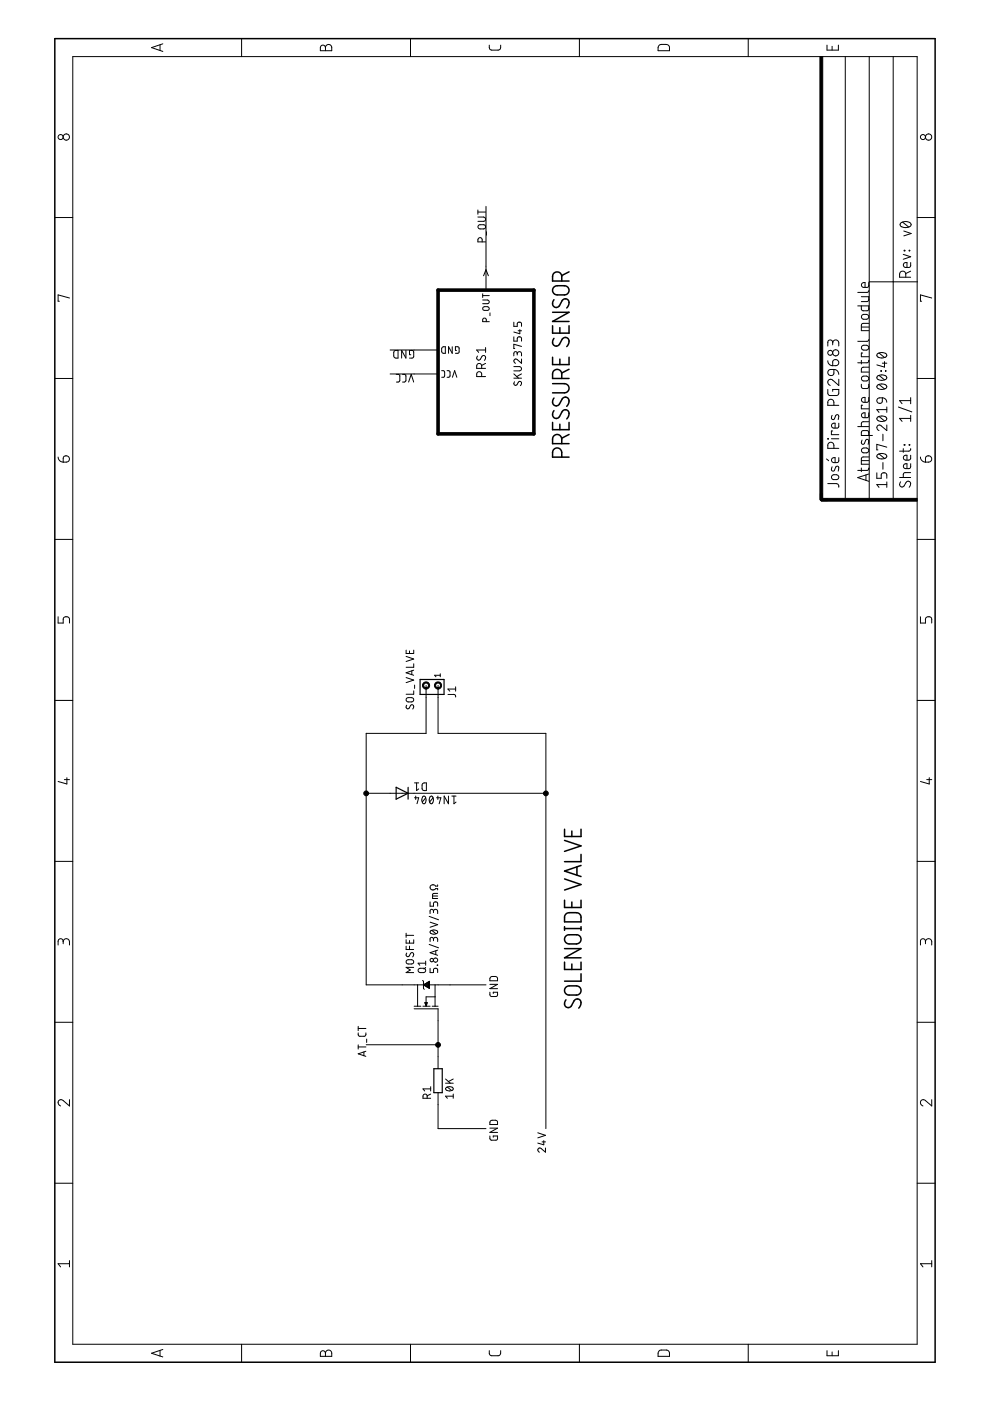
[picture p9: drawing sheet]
<svg xmlns="http://www.w3.org/2000/svg" width="210mm" height="297mm" viewBox="0 0 210 297" stroke-linecap="round" stroke-linejoin="round" font-family="sans-serif">
<g fill="none" stroke="#000" stroke-width=".21">
<path d="M15.4 12h179.1v273h-179.1zM33.9 9.5v1.2M34.5 9.3l-2.4 .8 2.4 .8M51.2 8.2v3.8M68.1 9.8l.5-.2 .3 .2 .1 .3a.67 .67 0 0 1 .7-.7 .67 .67 0 0 1 .6 .7v.7h-2.4zM69 10.1v.7M87 8.2v3.8M103.7 9.6v.5a.51 .51 0 0 0 .6 .5h1.5l.3-.3 .1-.7M122.9 8.2v3.8M139.8 9.5l.4-.1 1.5 .1 .2 .4v.9h-2.4a1.18 1.18 0 0 1 .3-1.3zM158.6 8.2v3.8M175.3 9.6v1h2.5v-1"/>
<path d="M176.4 9.8v.8M179.2 12v94M184.3 12v94M189.4 12v94M11.6 46.1h3.8M101.3 46h1.2a.46 .46 0 0 1 .5 .5 .46 .46 0 0 1-.5 .4h-1.2M101.3 44.5v.9M101.3 45h1.7M101.5 47.8l1-.2a.44 .44 0 0 1 .5 .5 .44 .44 0 0 1-.5 .4l-1-.1-.2-.3zM102.2 51.3v-.5a.46 .46 0 0 0-.4-.4 .46 .46 0 0 0-.5 .4v.5h1.7M102.5 58.5l.5-1.3 .5 1.3M103 43.8v17.7"/>
<path d="M103.1 49.1v.8M184.2 59.9l-.1 .9-.9 .1a.54 .54 0 0 1-.5-.6 .54 .54 0 0 1 .7-.4v1M184.3 59.8h10.2M190.9 47.3a1.48 1.48 0 0 1 2.3 .3 1.47 1.47 0 0 1-2.3 .2zM191.4 47.1l1.3 1M191.5 53.9l1.6 .5-1.6 .6M191.6 49l1.6 .5-1.6 .5M191.7 53.1l.2 .1zM192 58.8a1.16 1.16 0 0 0-.2-1.2h-.8a1.16 1.16 0 0 0-.3 1.2h2.4M192.8 53.1l.1 .1zM193.1 55.7l-.1 .9-1 .1a.54 .54 0 0 1-.5-.7 .54 .54 0 0 1 .8-.3v1M193.1 57.5l-1.1 .5"/>
<path d="M194.5 46.1h3.8M14.7 63.2l-2.4-.7v1.4h.3M82.7 74.2h10.2M82.7 79.3h10.2M83.6 74.4l.8-.1v1.6h-.6l-.3-.3zM84.1 79.4h.4l.3 .3v1.1l-.3 .2h-.4M85.3 79.4h.6l.2 .3-.1 1.1-.1 .2h-.6M86.1 74.3v1.6l-.9-1.6v1.6M87.1 75.2h-.3v-.9h.7l.2 .4v1l-.3 .2h-.6M93.6 78.6h.5l.2 .3v.9l-.2 .2h-.5M93.8 73.6l.6-.1v1.4h-.5l-.2-.2zM94.8 78.6h.4l.2 .3v.9l-.2 .2h-.4"/>
<path d="M95.9 73.5v1.4l-.8-1.4v1.4M95.9 80l.5-1.4 .5 1.4M96.8 74.3h-.2v-.8h.6l.1 .3v.9l-.1 .2h-.6M101.2 75.5a.46 .46 0 0 0-.1 .7 .46 .46 0 0 0 .8 0l.3-.6a.47 .47 0 0 1 .7-.1 .47 .47 0 0 1-.1 .7l-.1 .2M102.1 79.8v-.5a.53 .53 0 0 0-.5-.5 .53 .53 0 0 0-.5 .5v.5h1.9M102.1 78.1v-.5a.53 .53 0 0 0-.5-.5 .53 .53 0 0 0-.5 .5v.5h1.9M102.3 63.6h1a.39 .39 0 0 1 .4 .4 .39 .39 0 0 1-.4 .4h-1M102.3 62.3v.8M102.3 62.7h1.4M102.4 65.2l.9-.2a.39 .39 0 0 1 .4 .4 .39 .39 0 0 1-.4 .4l-.9-.1zM103 77l-.9 .5M103 74.2h-1.9l.4 .5"/>
<path d="M103 73.7v1M103.1 68.2v-.4a.38 .38 0 0 0-.4-.4 .38 .38 0 0 0-.4 .4v.4h1.4M103.9 66.3v.7M108.9 77.7h1.2a.46 .46 0 0 1 .5 .5 .46 .46 0 0 1-.5 .4h-1.2M108.9 71.4v.9h.8v-.5a.46 .46 0 0 1 .4-.4 .46 .46 0 0 1 .5 .4v.5M108.9 68.3v.9h.8v-.5a.46 .46 0 0 1 .4-.4 .46 .46 0 0 1 .5 .4v.5M108.9 79.3l1 .9M109.7 75a.46 .46 0 0 1 .4-.5 .46 .46 0 0 1 .5 .5v.5M109.7 75.3v-.4a.36 .36 0 0 0-.4-.4 .36 .36 0 0 0-.4 .4v.6M109.9 70.1h.7M110.2 69.9v.9l-1.3-.4M110.6 76.1v.9l-.9-.8a.45 .45 0 0 0-.7 .2 .45 .45 0 0 0 .3 .6"/>
<path d="M110.6 79.3l-1 .5M110.6 73.4l-1.7-.4v.9h.2M175.5 76.5l.3 .7 .8 .3M175.8 78.4l1-.1v.8a.65 .65 0 0 1-1 .4 .65 .65 0 0 1 0-1.1zM176.6 72.7a.65 .65 0 0 1 .6-.6 .65 .65 0 0 1 .6 .6v.7M176.6 73.1v-.5a.52 .52 0 0 0-.6-.5 .52 .52 0 0 0-.5 .5v.8M176.6 76.5a.66 .66 0 0 1 1.1 .1 .66 .66 0 0 1-.5 .9h-.6zM176.8 78.3l.7 .3 .3 .8M181.9 64.9h2.3v.8l-.2 .2h-1.1l-.3-.4v-.6M182.6 62.9h1.6v.8l-.2 .2h-1.4M182.6 76.4v.8M182.6 69.3h1.6"/>
<path d="M182.8 79.9l.9-.2a.52 .52 0 0 1 .5 .6 .52 .52 0 0 1-.5 .5l-.9-.2-.2-.3zM182.8 73.3l.9-.1a.52 .52 0 0 1 .5 .5 .52 .52 0 0 1-.5 .5l-.9-.1-.2-.3zM182.8 66.8l.9-.1a.52 .52 0 0 1 .5 .5 .52 .52 0 0 1-.5 .5l-.9-.1-.2-.3zM182.9 74.8h-.3v.8h1.6M184.2 77.9h-1.2l-.4 .4v.6h1.6M184.2 76.4l-.1 .4-.3 .1h-1.9M184.2 72l-.2 .3-2.1 .1M184.2 68.6h-1.3l-.3 .3v1.2h1.6M184.2 61.6l-.2 .4h-2.1M186.1 79.7a1.6 1.6 0 0 1 1.9 .2 .87 .87 0 0 1-1.3 .7l-.8-.4zM186.1 75a1.6 1.6 0 0 1 1.9 .1 .87 .87 0 0 1-1.3 .8l-.8-.4zM186.4 79.6l1.1 .9"/>
<path d="M186.4 74.8l1.1 1M186.8 78.6l.1 .1zM187.1 77h.9M187.5 76.7v1.1l-1.6-.4M187.7 78.6l.1 .1zM197.5 63.2l-2.3-.7v1.4h.2M11.6 80.2h3.8M12.3 96.9l.3 .8 .8 .3M13.5 96.9a.69 .69 0 0 1 1.1 .1 .69 .69 0 0 1-.5 1h-.7zM86.6 81l.6-1.6 .5 1.6M108.9 80.2h1.7M109.1 80.9a.41 .41 0 0 0-.1 .6 .41 .41 0 0 0 .5 .1l.4-.6a.4 .4 0 0 1 .6 0 .4 .4 0 0 1 0 .6l-.2 .2"/>
<path d="M175.2 97.3l.5 .4M175.5 82.6l.1 .9 .2 .3h1.7l.3-.3v-.9h-1.2v.4M175.5 93l.1 .1zM176.3 93h1.5M176.4 99a.56 .56 0 0 0 .2 .9l.2-.1 .4-.8 .4-.2 .2 .4-.1 .7M176.4 88.1a.61 .61 0 0 0 0 .8h.4l.4-.8 .4-.2 .2 .3-.1 .8M176.6 91.4h-.3v.8h1.5M176.8 95.1v-.7a.65 .65 0 0 0-.6-.6 .65 .65 0 0 0-.7 .6v.7h2.3M176.8 85.9v-.6a.65 .65 0 0 0-.6-.7 .65 .65 0 0 0-.7 .7v.6h2.3M177.8 97l-.1 1-.9 .1a.55 .55 0 0 1-.5-.7 .55 .55 0 0 1 .8-.4v1.1M177.8 89.7l-.1 1-.9 .1a.54 .54 0 0 1-.5-.7 .54 .54 0 0 1 .8-.4v1.1M177.8 80.4v1.3l-1.2-1.1a.65 .65 0 0 0-1.1 .2 .65 .65 0 0 0 .5 .9"/>
<path d="M181.9 90.4h2.3M182.6 81.5l.1 .6 .3 .3 1.1-.1 .1-.8M182.6 99.2v.8M182.6 97.7h1.6M182.8 93.3a.57 .57 0 0 0 .1 .9l.3-.1 .6-.9h.3l.1 .3-.1 .7M182.8 95.1l.9-.1a.52 .52 0 0 1 .5 .5 .52 .52 0 0 1-.5 .5l-.9-.1-.2-.3zM182.9 85.9h-.3v.8h1.6M184.2 99.2l-.2 .5h-2.1M184.2 96.9h-1.3l-.3 .4v1.1h1.6M184.2 92.3v-.8l-.2-.2h-1.1l-.2 .2-.1 .8h2.4M184.2 89.4h-1.3l-.3 .4v.6M184.2 87.5l-.1 1-.9 .1a.54 .54 0 0 1-.5-.7 .54 .54 0 0 1 .7-.4v1.1"/>
<path d="M184.2 84.3l-.1 .9-.9 .1a.54 .54 0 0 1-.5-.7 .54 .54 0 0 1 .7-.3v1M186.1 96.4a1.35 1.35 0 0 1 1.9 .3 1.27 1.27 0 0 1-2.1 0zM186.1 88.5a1.39 1.39 0 0 1 1.9 .3 1.24 1.24 0 0 1-2.1 0zM186.1 81.7a1.39 1.39 0 0 1 1.9 .3 1.24 1.24 0 0 1-2.1 0zM186.1 84.5l1-.2v.7a.59 .59 0 0 1-.9 .4 .59 .59 0 0 1-.1-.9zM186.4 96.2l1.1 1M186.4 88.3l1.1 .9M186.4 81.5l1.1 .9M187.1 84.3l.6 .3 .3 .7M187.2 92.1v1.4M187.2 98.1v1.4M188 90.1v1.2l-1.2-1a.58 .58 0 0 0-.9 .2 .58 .58 0 0 0 .5 .8"/>
<path d="M188 86.3v1.1M188 94.8l-2.1-.6v1.2h.2M188 86.8h-2.1l.5 .6M190.5 86.3l2.8 1M191.5 95.1v.8M191.7 94.3l.2 .1zM192.8 94.3l.1 .1zM193.1 98.3l-.1 1-1 .1a.54 .54 0 0 1-.4-.7 .54 .54 0 0 1 .7-.4v1.1M193.1 96.5l-.1 .9-1 .2a.54 .54 0 0 1-.5-.7 .54 .54 0 0 1 .8-.4v1.1M193.1 95.1l-.1 .4-.3 .2h-2M193.1 84.3v1.3M193.1 88.1v1.2"/>
<path d="M193.1 88.7h-2.4l.6 .6M193.1 84.9h-2.4l.6 .7M194.5 80.2h3.8M195.2 96.9l.3 .8 .7 .3M196.3 96.9a.69 .69 0 0 1 1.2 .1 .69 .69 0 0 1-.6 1h-.7zM11.6 114.4h3.8M175.5 102.5l2 .1 .3 .3v.4M176.5 100.8l.8-.2a.52 .52 0 0 1 .5 .6 .52 .52 0 0 1-.5 .5l-.8-.1-.2-.3zM183.6 100.7v1.2M184.2 100.5l-2.3 .8 2.3 .7M185.9 100.2v1.2h.9v-.7a.61 .61 0 0 1 .6-.5 .61 .61 0 0 1 .6 .5v.7M188 102.7h-2.1l.5 .6"/>
<path d="M188 102.2v1.1M190.7 101.2h2.4M190.9 102.2a.58 .58 0 0 0-.1 .8 .58 .58 0 0 0 .9 0l.4-.7a.58 .58 0 0 1 .9-.1 .58 .58 0 0 1-.1 .9l-.1 .2M193.1 100.2h-1.3l-.3 .4v.6M194.5 114.4h3.8M12.3 130.8v1.3h1.1v-.8a.68 .68 0 0 1 .7-.5 .68 .68 0 0 1 .6 .5v.8M86.1 137.8v.8h1.6v-.8M86.1 139.2l1.6 .5-1.6 .6M86.8 138v.6M195.2 130.8v1.3h1v-.8a.68 .68 0 0 1 .7-.5 .68 .68 0 0 1 .6 .5v.8M11.6 148.5h3.8M86.1 143.7l1.6 .5-1.6 .5"/>
<path d="M86.2 149.5a.41 .41 0 0 0-.1 .6 .41 .41 0 0 0 .6 .1l.3-.6a.38 .38 0 0 1 .5-.1 .38 .38 0 0 1 .2 .5l-.2 .3M86.2 148l1.1-.1a.46 .46 0 0 1 .4 .5 .46 .46 0 0 1-.4 .4l-1.1-.1-.1-.3zM87.3 142.2v.8M87.7 140.7v.8h-1.6M87.7 146.5v.7h-1.6M87.7 142.1l-1.6 .5 1.6 .6M87.9 145.2v.8M90.3 145.3v10.2h-12.7v53.3h12.2M92.9 145.3v10.2h22.8v83.8M93.3 143.2h-1.1l.2 .3M93.3 142.9v.6M95 147.2l1.4 .1 .2 .5"/>
<path d="M96.6 145.6v.9M96.6 146.1h-1.6l.4 .4M194.5 148.5h3.8M13.7 165.3h1M14.2 164.9v1.3l-1.9-.5M77.6 168.2h38.1M87.9 169.1h.9l-.4 1.3M87.9 166h.9M88.1 168.8v.7M88.3 166v1.6l.5-.3M89.6 166.1l.8-.1v1.6h-.6l-.3-.3zM89.6 168.9l.3-.1a.97 .97 0 0 1 0 1.6 1.02 1.02 0 0 1-.3-1.5z"/>
<path d="M90.3 169.1l-.8 1M91.2 168.9l.3-.1a.97 .97 0 0 1 0 1.6 1.02 1.02 0 0 1-.3-1.5zM91.8 169.1l-.7 1M92.6 169.1h.9l-.4 1.3M92.8 168.8v.7M95.1 168.8v1.6l-.9-1.6v1.6M95.8 168.8h.9M96.2 168.8v1.6l.5-.3M196.5 165.3h1M197 164.9v1.3l-1.8-.5M11.6 182.6h3.8M13.4 199.7a.67 .67 0 0 1 .7-.7 .67 .67 0 0 1 .6 .7v.7"/>
<path d="M86.1 197.9v.9M86.1 199.2v.8h1.6v-.8M86.1 198.3h1.6M86.8 199.4v.6M91 194.3l2 .7M91.2 191.2v.9h.7v-.5a.45 .45 0 0 1 .5-.4 .45 .45 0 0 1 .4 .4v.5M91.2 195.5l1.6 .5-1.6 .6M91.3 197.4a1.02 1.02 0 0 1 1.5 .2 .93 .93 0 0 1-1.6 0zM91.5 197.3l.9 .7M91.7 190h1.1M91.9 199.2a.44 .44 0 0 1 .5-.5 .44 .44 0 0 1 .4 .5v.4M91.9 199.5v-.4a.36 .36 0 0 0-.4-.4 .36 .36 0 0 0-.3 .4v.5"/>
<path d="M91.9 193.3a.44 .44 0 0 1 .5-.5 .44 .44 0 0 1 .4 .5v.4M91.9 193.5v-.4a.36 .36 0 0 0-.4-.3 .36 .36 0 0 0-.3 .3v.6M92.8 189.4h-.9l-.2 .3v.8h1.1M92.8 187.6v.3h-.4a.61 .61 0 0 0-1-.2 .61 .61 0 0 0 0 .9 .61 .61 0 0 0 1-.2h.4v.3M194.5 182.6h3.8M196.2 199.7a.67 .67 0 0 1 .7-.7 .67 .67 0 0 1 .6 .7v.7M11.6 216.7h3.8M13.4 200.1v-.5a.54 .54 0 0 0-.5-.6 .54 .54 0 0 0-.6 .6v.8M75.9 219l.1 .5 .3 .2h1l.2-.2 .1-.5M75.9 217.6v.9M75.9 218.1h1.7M86.1 200.6v.7h1.6"/>
<path d="M86.2 203.6l1.1-.1a.46 .46 0 0 1 .4 .4 .46 .46 0 0 1-.4 .5l-1.1-.1-.1-.4zM86.2 202.1l-.1 .5 .4 .2h.2l.3-.6a.38 .38 0 0 1 .6-.2 .38 .38 0 0 1 .1 .5l-.2 .4M86.8 200.6v.7M87.7 205.1h-1.6l.9 .6-.9 .5h1.6M87.8 213.9h5.1v12.7M87.8 213.3h1.4M88.5 208.8v4.5M88.8 205.4l1-.1a.46 .46 0 0 1 .5 .5 .46 .46 0 0 1-.5 .4l-1-.1-.2-.4zM89.6 207.9l.2 .1v1.6l.2 .2M89.7 213.3h1.5M89.8 208.8l1.3-.8v1.6zM89.9 208.7v.2"/>
<path d="M90 208.7v.3M90.1 212.6h.5l-.3 .7zM90.1 208.6v.4M90.1 212.6v.1M90.3 205.1l-.4 .4M90.3 204.2h-1.7l.4 .5M90.3 203.8v.9M90.3 208.5v.6M90.3 212.6v.5M90.4 208.4v.8M90.4 212.6v.6M90.5 208.4v.8"/>
<path d="M90.5 212.6v.3M90.6 208.3v1M90.7 208.2v1.2M90.8 208.2v1.3M91 208.1v1.4M91 200.2l2 .8M91.1 208.8h11.9M91.2 205.3v.9h.7v-.5a.45 .45 0 0 1 .5-.4 .45 .45 0 0 1 .4 .4v.5M91.6 213.3h1.3M92.2 208.8v4.5M92.2 211.3h-1.9v1.3M92.4 201.6v.8"/>
<path d="M92.7 204.6l.1 .1zM92.8 201.4l-1.6 .6 1.6 .5M103.9 210.4v.5l.2 .3 1 .1 .4-.2v-.7h-.9v.3M103.9 208.7h1.6l-1.6 .9h1.6M104 207.2l.3-.2 .9 .1 .3 .2v.6h-1.6zM194.5 216.7h3.8M196.2 200.1v-.5a.53 .53 0 0 0-.5-.6 .53 .53 0 0 0-.5 .6v.8M14.7 233.2v1.3l-1.3-1.2a.67 .67 0 0 0-1.1 .2 .67 .67 0 0 0 .5 1M75.9 222h1.7M75.9 221.5v.9M77.2 223v.8M77.6 222.9l-1.7 .5 1.7 .6"/>
<path d="M77.6 221.5h15.3M77.7 220.3v.7M90.6 232.9v-.5a.44 .44 0 0 0-.5-.4 .44 .44 0 0 0-.4 .4v.5h1.6M91.3 232l-.7 .3M91.3 230.9h-1.6l.3 .4M91.3 230.4v.9M92.9 231.7v7.6h10.1M94.5 229.7h1.6M94.5 228.8l1 .9M94.6 230.6a.98 .98 0 0 1 1.5 .2 .95 .95 0 0 1-1.6 0zM94.8 230.5l.9 .7M96.1 232.4h-1.6l.3 .5"/>
<path d="M96.1 232v.9M96.1 228.8l-1 .5M103.9 239.2h1.6l-1.6 .9h1.6M104 237.6h1.2l.3 .2v.6h-1.6zM197.5 233.2v1.3l-1.3-1.2a.66 .66 0 0 0-1 .2 .66 .66 0 0 0 .5 1M11.6 250.9h3.8M103.9 240.9v.5l.2 .3h1l.4-.2v-.6h-.9v.2M114 240.2l1.7 .5-1.7 .6M114.9 242.1h.8M115.3 241.8v.9l-1.3-.3M115.7 243.4v.9l-1-.8a.44 .44 0 0 0-.6 .2 .44 .44 0 0 0 .3 .6M194.5 250.9h3.8"/>
<path d="M14.7 267.9h-2.4l.5 .7M14.7 267.3v1.3M197.5 267.9h-2.3l.5 .7M197.5 267.3v1.3M33.9 286.3v1.2M34.5 286.1l-2.4 .8 2.4 .8M51.2 285v3.8M68.1 286.6l.3-.2h.3l.3 .5a.67 .67 0 0 1 .7-.7 .67 .67 0 0 1 .6 .7v.7h-2.4zM69 286.9v.7M87 285v3.8M103.7 286.4l.1 .7 .5 .3 1.6-.1 .3-.4v-.5M122.9 285v3.8"/>
<path d="M139.8 286.4l.4-.2 1.5 .2 .2 .3v.9h-2.4a1.18 1.18 0 0 1 .3-1.2zM158.6 285v3.8M175.3 286.4v1h2.5v-1M176.4 286.6v.8"/>
<circle cx="12.8" cy="29.1" r=".54"/>
<circle cx="14.1" cy="29.1" r=".67"/>
<circle cx="195.7" cy="29.1" r=".54"/>
<circle cx="196.9" cy="29.1" r=".67"/>
<circle cx="176" cy="74.8" r=".52"/>
<circle cx="177.2" cy="74.8" r=".65"/>
<circle cx="91.5" cy="203.6" r=".36"/>
<circle cx="92.3" cy="203.6" r=".45"/>
</g>
<g fill="none" stroke="#000" stroke-width=".32">
<path d="M11.6 8.2h186.7v280.6h-186.7zM119.1 59.6a1.72 1.72 0 0 0-.3-1.7 .97 .97 0 0 0-1.1-.2 .97 .97 0 0 0-.5 .9v1h3.4M120.6 57.6l-1.5 .8M117.2 69.1v1.5h3.4v-1.5M117.2 75.7v1.6h3.4v-1.6M117.2 66.2h3.4l-3.4 2h3.4M117.4 60.9l.7-.3h1.6a.97 .97 0 0 1 1 1 .97 .97 0 0 1-1 .9h-1.6a.97 .97 0 0 1-.9-.5 .97 .97 0 0 1 .2-1.1zM117.5 71.7a.87 .87 0 0 0-.2 1.4 .87 .87 0 0 0 1.3-.1l.6-1.1a.84 .84 0 0 1 1.2-.2 .84 .84 0 0 1 .1 1.2l-.3 .6M117.5 63.5a.87 .87 0 0 0-.2 1.4 .87 .87 0 0 0 1.3-.1l.6-1.1a.85 .85 0 0 1 1.2-.2 .85 .85 0 0 1 .1 1.3l-.3 .5M118.7 69.5v1.1M118.7 76.1v1.2M120.6 78.3l-1.5 .8"/>
<path d="M117.2 81.3h2.5a.97 .97 0 0 1 1 1 .97 .97 0 0 1-1 1h-2.5M117.2 89.6v1.5h3.4v-1.5M117.5 87.1a.9 .9 0 0 0-.3 1.1 .9 .9 0 0 0 1.1 .4l.9-1.3a.84 .84 0 0 1 1.2-.2 .84 .84 0 0 1 .1 1.2l-.3 .5M117.5 84.4a.9 .9 0 0 0-.3 1.2 .9 .9 0 0 0 1.1 .4l.9-1.4a.84 .84 0 0 1 1.2-.2 .84 .84 0 0 1 .1 1.2l-.3 .5M118.7 89.9v1.2M119.1 96.9a1.72 1.72 0 0 0-.3-1.7 .97 .97 0 0 0-1.1-.1 .97 .97 0 0 0-.5 .8v1h3.4M119.1 94.1a1.72 1.72 0 0 0-.3-1.7 .97 .97 0 0 0-1.1-.2 .97 .97 0 0 0-.5 .9v1h3.4M119.1 80.2v-.9a.97 .97 0 0 0-1-1 .97 .97 0 0 0-.9 1v.9h3.4M120.6 92.1l-1.5 .8M119.7 175.8v1.6h3.5v-1.6M119.7 178.2l3.5 1.1-3.5 1.2M121.2 176.2v1.2"/>
<path d="M119.7 190.9v1.5h3.5v-1.5M119.7 196.5v.8M119.7 196.9h3.5M119.7 186.4l3.5 1.1-3.5 1.2M119.9 198.5l.5-.3h1.8a.97 .97 0 0 1 1 1 .97 .97 0 0 1-1 .9h-1.5a.99 .99 0 0 1-.9-.5 .99 .99 0 0 1 .1-1.1zM120 193.8l.7-.3h1.5l.7 .3a1.67 1.67 0 0 1 .3 1.7h-3.5a1.67 1.67 0 0 1 .3-1.7zM121.2 191.2v1.2M122.3 183.8v1.7M123.2 181.1v1.6h-3.5M123.2 196.5v.8M123.2 183.5l-3.5 1.2 3.5 1.1M119.7 204v1.5h3.5v-1.5"/>
<path d="M119.7 201.1h3.5l-3.5 2h3.5M119.9 209.4l.8-.4h1.5a.97 .97 0 0 1 1 1 .97 .97 0 0 1-1 1h-1.5a.97 .97 0 0 1-.9-.6 .97 .97 0 0 1 .1-1zM120 212a.89 .89 0 0 0-.3 1.1 .89 .89 0 0 0 1.2 .4l.8-1.3a.85 .85 0 0 1 1.2-.2 .85 .85 0 0 1 .2 1.2l-.4 .5M121.2 204.4v1.1M123.2 206.5v1.5h-3.5"/>
</g>
<path d="M89.1 144.1h5v3.1h-5zM84 166.9l2.5 1.3-2.5 1.2zM86.5 166.9v2.5M92 226.6h1.8v5.1h-1.8z" fill="none" stroke="#000" stroke-width=".25"/>
<g fill="#000" stroke="#000" stroke-width=".21">
<path d="M89.9 144.7a.76 .76 0 0 1 1.2 .4 .76 .76 0 0 1-.8 1v-.3a.51 .51 0 0 1-.5-.6 .51 .51 0 0 1 .8-.2 .51 .51 0 0 1-.1 .8h-.2v.3a.77 .77 0 0 1-.7-.5 .77 .77 0 0 1 .3-.9z" fill-rule="evenodd"/>
<path d="M92.4 144.7a.76 .76 0 0 1 1.2 .4 .76 .76 0 0 1-.7 1v-.3a.51 .51 0 0 1-.5-.6 .51 .51 0 0 1 .8-.2 .51 .51 0 0 1-.2 .8h-.1v.3a.77 .77 0 0 1-.7-.5 .77 .77 0 0 1 .2-.9z" fill-rule="evenodd"/>
<circle cx="77.6" cy="168.2" r=".51"/>
<circle cx="115.7" cy="168.2" r=".51"/>
<circle cx="92.9" cy="221.5" r=".51"/>
</g>
<path d="M173.8 12h.6v94h-.6zM174.1 105.7h20.4v.6h-20.4z" fill="#000" stroke="#000" stroke-width=".21"/>
<path d="M174.1 104.7v1.3h1.3" fill="none" stroke="#000" stroke-width=".61"/>
<path d="M92.9 61.5h20.3v30.5h-20.3z" fill="none" stroke="#000" stroke-width=".76"/>
</svg>
